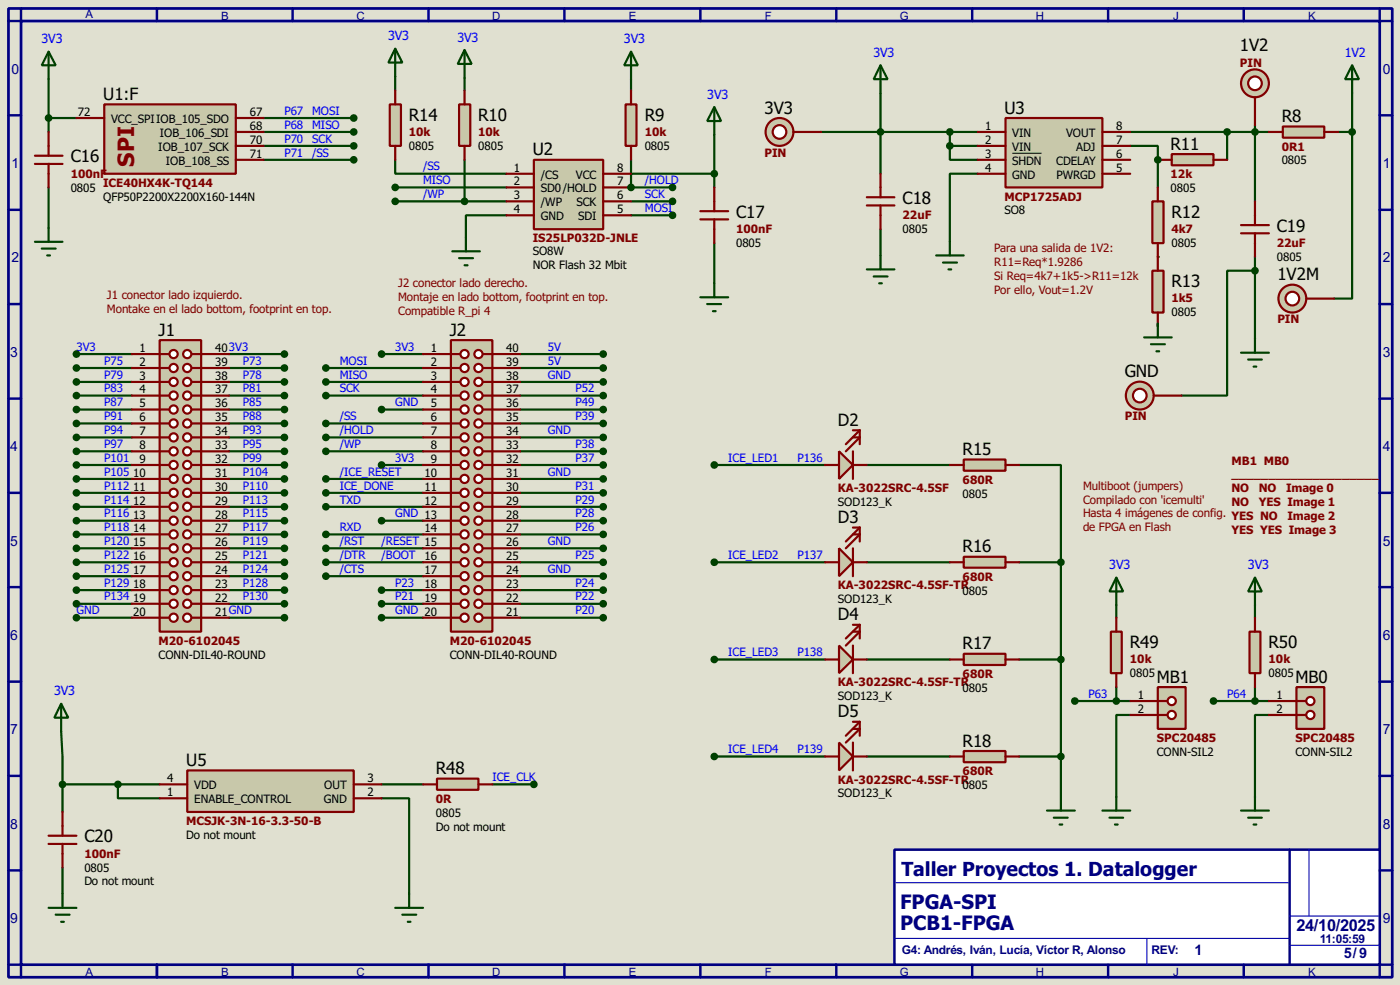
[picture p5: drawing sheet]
<svg xmlns="http://www.w3.org/2000/svg" width="256mm" height="180mm" viewBox="0 0 256 180" stroke-linecap="round" stroke-linejoin="round" font-family="sans-serif">
<defs><g id="words">
<text font-size="5" fill="#800000" x="24.6" y="30.5" transform="rotate(-90 24.6 30.5)">SPI</text>
<g font-size="4.4" fill="#000080">
<text x="164.9" y="166.5">FPGA-SPI</text>
<text x="164.9" y="170.3">PCB1-FPGA</text>
</g>
<text font-size="4.3" fill="#000080" x="165.2" y="160.3">Taller Proyectos 1. Datalogger</text>
<g font-size="3.8">
<text x="227.2" y="9.4">1V2</text>
<text x="18.9" y="18.3">U1:F</text>
<text x="74.9" y="22.1">R14</text>
<text x="87.6" y="22.1">R10</text>
<text x="118.1" y="22.1">R9</text>
<text x="140.1" y="20.8">3V3</text>
<text x="184" y="20.8">U3</text>
<text x="234.8" y="22.4">R8</text>
<text x="13" y="29.7">C16</text>
<text x="97.6" y="28.5">U2</text>
<text x="214.5" y="27.4">R11</text>
<text x="134.9" y="39.9">C17</text>
<text x="165.4" y="37.3">C18</text>
<text x="214.6" y="39.9">R12</text>
<text x="233.9" y="42.4">C19</text>
<text x="214.6" y="52.6">R13</text>
<text x="234" y="51.3">1V2M</text>
<text x="29.1" y="61.4">J1</text>
<text x="82.4" y="61.4">J2</text>
<text x="206.1" y="69.1">GND</text>
<text x="153.5" y="78">D2</text>
<text x="176.4" y="83.3">R15</text>
<text x="153.5" y="95.8">D3</text>
<text x="176.4" y="101.1">R16</text>
<text x="153.5" y="113.6">D4</text>
<text x="176.4" y="118.9">R17</text>
<text x="207" y="118.6">R49</text>
<text x="232.4" y="118.6">R50</text>
<text x="211.9" y="125">MB1</text>
<text x="237.3" y="125">MB0</text>
<text x="153.5" y="131.3">D5</text>
<text x="176.4" y="136.7">R18</text>
<text x="34.1" y="140.2">U5</text>
<text x="79.9" y="141.7">R48</text>
<text x="15.5" y="154.2">C20</text>
</g>
<text font-size="3.4" fill="#000080" x="237.5" y="170.3">24/10/2025</text>
<g font-size="3" fill="#000080">
<text x="218.8" y="174.8">1</text>
<text x="246.2" y="175.3">5/9</text>
</g>
<g font-size="2.9" fill="#000080">
<text x="2.1" y="13.5">0</text>
<text x="253.4" y="13.5">0</text>
<text x="2.1" y="30.7">1</text>
<text x="253.4" y="30.7">1</text>
<text x="2.1" y="48">2</text>
<text x="253.4" y="48">2</text>
<text x="1.9" y="65.3">3</text>
<text x="253.4" y="65.3">3</text>
<text x="1.9" y="82.5">4</text>
<text x="253.4" y="82.5">4</text>
<text x="1.9" y="99.9">5</text>
<text x="253.4" y="99.9">5</text>
<text x="1.9" y="117.1">6</text>
<text x="253.4" y="117.1">6</text>
<text x="1.9" y="134.4">7</text>
<text x="253.4" y="134.4">7</text>
<text x="1.9" y="151.7">8</text>
<text x="253.4" y="151.7">8</text>
<text x="1.9" y="168.9">9</text>
<text x="253.4" y="168.9">9</text>
</g>
<g font-size="2.8" fill="#00f">
<text x="7.6" y="7.9">3V3</text>
<text x="71.1" y="7.4">3V3</text>
<text x="83.8" y="7.6">3V3</text>
<text x="114.3" y="7.9">3V3</text>
<text x="160" y="10.4">3V3</text>
<text x="246.4" y="10.4">1V2</text>
<text x="129.6" y="18">3V3</text>
<text x="203.2" y="104.2">3V3</text>
<text x="228.6" y="104.2">3V3</text>
<text x="9.9" y="127.3">3V3</text>
</g>
<g font-size="2.6" fill="#800000">
<text x="227.2" y="12.2">PIN</text>
<text x="74.9" y="24.9">10k</text>
<text x="87.6" y="24.9">10k</text>
<text x="118.1" y="24.9">10k</text>
<text x="140.1" y="28.7">PIN</text>
<text x="234.8" y="27.6">0R1</text>
<text x="13" y="32.5">100nF</text>
<text x="18.9" y="34.2">ICE40HX4K-TQ144</text>
<text x="214.5" y="32.6">12k</text>
<text x="165.4" y="40.2">22uF</text>
<text x="184" y="36.7">MCP1725ADJ</text>
<text x="97.6" y="44.4">IS25LP032D-JNLE</text>
<text x="134.9" y="42.7">100nF</text>
<text x="182.2" y="46.2">Para una salida de 1V2:</text>
<text x="214.6" y="42.7">4k7</text>
<text x="233.9" y="45.2">22uF</text>
<text x="73" y="52.5">J2 conector lado derecho.</text>
<text x="182.2" y="48.7">R11=Req*1.9286</text>
<text x="182.2" y="51.3">Si Req=4k7+1k5-&gt;R11=12k</text>
<text x="182.2" y="53.8">Por ello, Vout=1.2V</text>
<text x="19.6" y="54.8">J1 conector lado izquierdo.</text>
<text x="19.6" y="57.4">Montake en el lado bottom, footprint en top.</text>
<text x="73" y="55">Montaje en lado bottom, footprint en top.</text>
<text x="73" y="57.6">Compatible R_pi 4</text>
<text x="214.6" y="55.4">1k5</text>
<text x="234" y="59.2">PIN</text>
<text x="206.1" y="76.9">PIN</text>
<text x="176.4" y="88.5">680R</text>
<text x="198.4" y="89.6">Multiboot (jumpers)</text>
<text x="225.6" y="85">MB1 MB0</text>
<text x="225.6" y="87.5">____________________</text>
<text x="153.5" y="90.1">KA-3022SRC-4.5SF</text>
<text x="198.4" y="92.2">Compilado con 'icemulti'</text>
<text x="198.4" y="94.7">Hasta 4 imágenes de config. YES NO</text>
<text x="225.6" y="90.1">NO</text>
<text x="225.6" y="92.7">NO</text>
<text x="230.6" y="90.1">NO</text>
<text x="230.6" y="92.7">YES Image 1</text>
<text x="235.6" y="90.1">Image 0</text>
<text x="235.9" y="95.2">Image 2</text>
<text x="198.4" y="97.3">de FPGA en Flash</text>
<text x="225.6" y="97.8">YES YES Image 3</text>
<text x="153.5" y="107.9">KA-3022SRC-4.5SF-TR</text>
<text x="176.4" y="106.3">680R</text>
<text x="29.1" y="118">M20-6102045</text>
<text x="82.4" y="118">M20-6102045</text>
<text x="153.5" y="125.6">KA-3022SRC-4.5SF-TR</text>
<text x="176.4" y="124.1">680R</text>
<text x="207" y="121.4">10k</text>
<text x="232.4" y="121.4">10k</text>
<text x="211.9" y="135.8">SPC20485</text>
<text x="237.3" y="135.8">SPC20485</text>
<text x="153.5" y="143.4">KA-3022SRC-4.5SF-TR</text>
<text x="176.4" y="141.9">680R</text>
<text x="79.9" y="147">0R</text>
<text x="34.1" y="151">MCSJK-3N-16-3.3-50-B</text>
<text x="15.5" y="157">100nF</text>
</g>
<g font-size="2.6">
<text x="14.3" y="21.2">72</text>
<text x="20.4" y="22.5">VCC_SPIIOB_105_SDO</text>
<text x="45.8" y="21.2">67</text>
<text x="45.8" y="23.8">68</text>
<text x="180.5" y="23.8">1</text>
<text x="204.5" y="23.8">8</text>
<text x="29" y="27.6">IOB_107_SCK</text>
<text x="29.3" y="25">IOB_106_SDI</text>
<text x="45.8" y="26.3">70</text>
<text x="45.8" y="28.9">71</text>
<text x="74.9" y="27.5">0805</text>
<text x="87.6" y="27.5">0805</text>
<text x="118.1" y="27.5">0805</text>
<text x="180.5" y="26.3">2</text>
<text x="180.5" y="28.9">3</text>
<text x="185.5" y="25">VIN</text>
<text x="185.5" y="27.6">VIN</text>
<text x="195.3" y="25">VOUT</text>
<text x="197.2" y="27.6">ADJ</text>
<text x="204.5" y="28.9">6</text>
<text x="204.5" y="26.3">7</text>
<text x="13" y="35.1">0805</text>
<text x="30.4" y="30.2">IOB_108_SS</text>
<text x="94.2" y="31.4">1</text>
<text x="94.2" y="33.9">2</text>
<text x="99.1" y="32.7">/CS</text>
<text x="99.1" y="35.2">SD0/HOLD</text>
<text x="105.5" y="32.7">VCC</text>
<text x="113.1" y="33.9">7</text>
<text x="113.1" y="31.4">8</text>
<text x="180.5" y="31.4">4</text>
<text x="185.5" y="30.2">SHDN</text>
<text x="185.5" y="32.7">GND</text>
<text x="193.5" y="30.2">CDELAY</text>
<text x="193.6" y="32.7">PWRGD</text>
<text x="204.5" y="31.4">5</text>
<text x="214.5" y="35.2">0805</text>
<text x="234.8" y="30.1">0805</text>
<text x="18.9" y="36.7">QFP50P2200X2200X160-144N</text>
<text x="94.2" y="36.5">3</text>
<text x="94.2" y="39">4</text>
<text x="99.1" y="37.7">/WP</text>
<text x="99.1" y="40.3">GND</text>
<text x="105.6" y="37.7">SCK</text>
<text x="105.9" y="40.3">SDI</text>
<text x="113.1" y="39">5</text>
<text x="113.1" y="36.5">6</text>
<text x="184" y="39.3">SO8</text>
<text x="97.6" y="46.6">SO8W</text>
<text x="134.9" y="45.2">0805</text>
<text x="165.4" y="42.7">0805</text>
<text x="214.6" y="45.2">0805</text>
<text x="233.9" y="47.8">0805</text>
<text x="97.6" y="49.2">NOR Flash 32 Mbit</text>
<text x="214.6" y="57.9">0805</text>
<text x="25.6" y="64.4">1</text>
<text x="39.4" y="64.4">403V3</text>
<text x="78.9" y="64.4">1</text>
<text x="92.8" y="64.4">40</text>
<text x="25.6" y="67">2</text>
<text x="25.6" y="69.5">3</text>
<text x="25.6" y="72">4</text>
<text x="39.4" y="67">39</text>
<text x="39.4" y="69.5">38</text>
<text x="39.4" y="72">37</text>
<text x="78.9" y="67">2</text>
<text x="78.9" y="69.5">3</text>
<text x="78.9" y="72">4</text>
<text x="92.8" y="67">39</text>
<text x="92.8" y="69.5">38</text>
<text x="92.8" y="72">37</text>
<text x="25.6" y="74.6">5</text>
<text x="25.6" y="77.1">6</text>
<text x="39.4" y="74.6">36</text>
<text x="39.4" y="77.1">35</text>
<text x="78.9" y="74.6">5</text>
<text x="78.9" y="77.1">6</text>
<text x="92.8" y="74.6">36</text>
<text x="92.8" y="77.1">35</text>
<text x="25.6" y="79.7">7</text>
<text x="25.6" y="82.2">8</text>
<text x="39.4" y="79.7">34</text>
<text x="39.4" y="82.2">33</text>
<text x="78.9" y="79.7">7</text>
<text x="78.9" y="82.2">8</text>
<text x="92.8" y="79.7">34</text>
<text x="92.8" y="82.2">33</text>
<text x="24.4" y="87.3">10</text>
<text x="24.4" y="89.8">11</text>
<text x="25.6" y="84.7">9</text>
<text x="39.4" y="84.7">32</text>
<text x="39.4" y="87.3">31</text>
<text x="39.4" y="89.8">30</text>
<text x="77.8" y="87.3">10</text>
<text x="77.8" y="89.8">11</text>
<text x="78.9" y="84.7">9</text>
<text x="92.8" y="84.7">32</text>
<text x="92.8" y="87.3">31</text>
<text x="92.8" y="89.8">30</text>
<text x="24.4" y="92.4">12</text>
<text x="24.4" y="94.9">13</text>
<text x="39.4" y="92.4">29</text>
<text x="39.4" y="94.9">28</text>
<text x="77.8" y="92.4">12</text>
<text x="92.8" y="92.4">29</text>
<text x="92.8" y="94.9">28</text>
<text x="153.5" y="92.6">SOD123_K</text>
<text x="176.4" y="91.1">0805</text>
<text x="24.4" y="97.4">14</text>
<text x="24.4" y="100">15</text>
<text x="39.4" y="97.4">27</text>
<text x="39.4" y="100">26</text>
<text x="77.8" y="97.4">14</text>
<text x="92.8" y="97.4">27</text>
<text x="92.8" y="100">26</text>
<text x="24.4" y="102.5">16</text>
<text x="24.4" y="105.1">17</text>
<text x="24.4" y="107.6">18</text>
<text x="39.4" y="102.5">25</text>
<text x="39.4" y="105.1">24</text>
<text x="39.4" y="107.6">23</text>
<text x="77.8" y="105.1">17</text>
<text x="77.8" y="107.6">18</text>
<text x="92.8" y="102.5">25</text>
<text x="92.8" y="105.1">24</text>
<text x="92.8" y="107.6">23</text>
<text x="24.4" y="110.1">19</text>
<text x="24.4" y="112.7">20</text>
<text x="39.4" y="110.1">22</text>
<text x="39.4" y="112.7">21GND</text>
<text x="77.8" y="110.1">19</text>
<text x="92.8" y="110.1">22</text>
<text x="92.8" y="112.7">21</text>
<text x="153.5" y="110.4">SOD123_K</text>
<text x="176.4" y="108.9">0805</text>
<text x="29.1" y="120.6">CONN-DIL40-ROUND</text>
<text x="82.4" y="120.6">CONN-DIL40-ROUND</text>
<text x="207" y="124">0805</text>
<text x="232.4" y="124">0805</text>
<text x="153.5" y="128.2">SOD123_K</text>
<text x="176.4" y="126.7">0805</text>
<text x="208.5" y="127.9">1</text>
<text x="208.5" y="130.5">2</text>
<text x="233.9" y="127.9">1</text>
<text x="233.9" y="130.5">2</text>
<text x="30.7" y="143.2">4</text>
<text x="67.4" y="143.2">3</text>
<text x="211.9" y="138.3">CONN-SIL2</text>
<text x="237.3" y="138.3">CONN-SIL2</text>
<text x="30.7" y="145.7">1</text>
<text x="35.6" y="147">ENABLE_CONTROL</text>
<text x="35.6" y="144.5">VDD</text>
<text x="59.4" y="147">GND</text>
<text x="59.4" y="144.5">OUT</text>
<text x="67.4" y="145.7">2</text>
<text x="79.9" y="149.5">0805</text>
<text x="153.5" y="146">SOD123_K</text>
<text x="176.4" y="144.4">0805</text>
<text x="34.1" y="153.6">Do not mount</text>
<text x="79.9" y="152.1">Do not mount</text>
<text x="15.5" y="159.5">0805</text>
<text x="15.5" y="162.1">Do not mount</text>
</g>
<g font-size="2.6" fill="#00f">
<text x="52.1" y="21">P67 MOSI</text>
<text x="52.1" y="23.6">P68 MISO</text>
<text x="52.1" y="26.1">P70 SCK</text>
<text x="52.1" y="28.6">P71 /SS</text>
<text x="77.5" y="31.2">/SS</text>
<text x="77.5" y="33.7">MISO</text>
<text x="118.2" y="33.7">/HOLD</text>
<text x="77.5" y="36.3">/WP</text>
<text x="118.2" y="36.3">SCK</text>
<text x="118.2" y="38.8">MOSI</text>
<text x="14" y="64.2">3V3</text>
<text x="72.4" y="64.2">3V3</text>
<text x="100.4" y="64.2">5V</text>
<text x="19.1" y="66.7">P75</text>
<text x="19.1" y="69.3">P79</text>
<text x="19.1" y="71.8">P83</text>
<text x="44.5" y="71.8">P81</text>
<text x="44.5" y="69.3">P78</text>
<text x="44.5" y="66.7">P73</text>
<text x="62.3" y="66.7">MOSI</text>
<text x="62.3" y="69.3">MISO</text>
<text x="62.3" y="71.8">SCK</text>
<text x="100.4" y="69.3">GND</text>
<text x="100.4" y="66.7">5V</text>
<text x="105.5" y="71.8">P52</text>
<text x="19.1" y="74.4">P87</text>
<text x="19.1" y="76.9">P91</text>
<text x="44.5" y="76.9">P88</text>
<text x="44.5" y="74.4">P85</text>
<text x="62.3" y="76.9">/SS</text>
<text x="72.4" y="74.4">GND</text>
<text x="105.5" y="76.9">P39</text>
<text x="105.5" y="74.4">P49</text>
<text x="19.1" y="79.5">P94</text>
<text x="19.1" y="82">P97</text>
<text x="44.5" y="82">P95</text>
<text x="44.5" y="79.5">P93</text>
<text x="62.3" y="79.5">/HOLD</text>
<text x="62.3" y="82">/WP</text>
<text x="100.4" y="79.5">GND</text>
<text x="105.5" y="82">P38</text>
<text x="19.1" y="84.5">P101</text>
<text x="19.1" y="87.1">P105</text>
<text x="19.1" y="89.6">P112</text>
<text x="44.5" y="89.6">P110</text>
<text x="44.5" y="87.1">P104</text>
<text x="44.5" y="84.5">P99</text>
<text x="62.3" y="87.1">/ICE_RESET</text>
<text x="62.3" y="89.6">ICE_DONE</text>
<text x="72.4" y="84.5">3V3</text>
<text x="100.4" y="87.1">GND</text>
<text x="105.5" y="89.6">P31</text>
<text x="105.5" y="84.5">P37</text>
<text x="133.4" y="84.5">ICE_LED1</text>
<text x="146.1" y="84.5">P136</text>
<text x="19.1" y="92.2">P114</text>
<text x="19.1" y="94.7">P116</text>
<text x="44.5" y="94.7">P115</text>
<text x="44.5" y="92.2">P113</text>
<text x="62.3" y="92.2">TXD</text>
<text x="72.4" y="94.7">GND 13</text>
<text x="105.5" y="94.7">P28</text>
<text x="105.5" y="92.2">P29</text>
<text x="19.1" y="97.2">P118</text>
<text x="19.1" y="99.8">P120</text>
<text x="44.5" y="99.8">P119</text>
<text x="44.5" y="97.2">P117</text>
<text x="62.3" y="97.2">RXD</text>
<text x="62.3" y="99.8">/RST</text>
<text x="69.9" y="99.8">/RESET 15</text>
<text x="100.4" y="99.8">GND</text>
<text x="105.5" y="97.2">P26</text>
<text x="19.1" y="102.3">P122</text>
<text x="19.1" y="104.9">P125</text>
<text x="19.1" y="107.4">P129</text>
<text x="44.5" y="107.4">P128</text>
<text x="44.5" y="104.9">P124</text>
<text x="44.5" y="102.3">P121</text>
<text x="62.3" y="102.3">/DTR</text>
<text x="62.3" y="104.9">/CTS</text>
<text x="69.9" y="102.3">/BOOT 16</text>
<text x="72.4" y="107.4">P23</text>
<text x="100.4" y="104.9">GND</text>
<text x="105.5" y="107.4">P24</text>
<text x="105.5" y="102.3">P25</text>
<text x="133.4" y="102.3">ICE_LED2</text>
<text x="146.1" y="102.3">P137</text>
<text x="14" y="112.5">GND</text>
<text x="19.1" y="109.9">P134</text>
<text x="44.5" y="109.9">P130</text>
<text x="72.4" y="109.9">P21</text>
<text x="72.4" y="112.5">GND 20</text>
<text x="105.5" y="112.5">P20</text>
<text x="105.5" y="109.9">P22</text>
<text x="133.4" y="120.1">ICE_LED3</text>
<text x="146.1" y="120.1">P138</text>
<text x="199.4" y="127.7">P63</text>
<text x="224.8" y="127.7">P64</text>
<text x="133.4" y="137.9">ICE_LED4</text>
<text x="146.1" y="137.9">P139</text>
<text x="90.2" y="143">ICE_CLK</text>
</g>
<g font-size="2.5" fill="#000080">
<text x="241.8" y="172.6">11:05:59</text>
<text x="165.2" y="174.6">G4: Andrés, Iván, Lucía, Víctor R, Alonso</text>
<text x="210.9" y="174.6">REV:</text>
</g>
<g font-size="2.4" fill="#000080">
<text x="15.6" y="3.4">A</text>
<text x="40.5" y="3.6">B</text>
<text x="65.3" y="3.6">C</text>
<text x="90.2" y="3.6">D</text>
<text x="115.2" y="3.6">E</text>
<text x="140.1" y="3.6">F</text>
<text x="164.8" y="3.6">G</text>
<text x="189.8" y="3.6">H</text>
<text x="214.9" y="3.6">J</text>
<text x="239.6" y="3.6">K</text>
<text x="15.6" y="178.7">A</text>
<text x="40.5" y="178.7">B</text>
<text x="65.3" y="178.7">C</text>
<text x="90.2" y="178.7">D</text>
<text x="115.2" y="178.7">E</text>
<text x="140.1" y="178.7">F</text>
<text x="164.8" y="178.7">G</text>
<text x="189.8" y="178.7">H</text>
<text x="214.9" y="178.7">J</text>
<text x="239.6" y="178.7">K</text>
</g>
</g></defs>
<path d="M0 0h256.5v180.3h-256.5z" fill="#e0e0d0"/>
<path d="M1.6 1.6h253.5v177.3h-253.5zM3.9 3.9h248.9v172.7h-248.9z" fill="none" stroke="#000080" stroke-width=".5"/>
<path d="M3.9 1.6v2.3h-2.3M28.8 1.6v2.3" fill="none" stroke="#000080" stroke-width=".45"/>
<path d="M163.9 155.5h88.9v21.1h-88.9z" fill="#fff" stroke="#000080" stroke-width=".45"/>
<g fill="none" stroke="#000080" stroke-width=".45">
<path d="M53.6 1.6v2.3M78.5 1.6v2.3M103.4 1.6v2.3M128.3 1.6v2.3M153.2 1.6v2.3M178.1 1.6v2.3M203 1.6v2.3M227.9 1.6v2.3M252.8 1.6v2.3h2.3M1.6 21.1h2.3M1.6 38.4h2.3M252.8 21.1h2.3"/>
<path d="M252.8 38.4h2.3M1.6 55.7h2.3M252.8 55.7h2.3M1.6 73h2.3M252.8 73h2.3M1.6 90.2h2.3M252.8 90.2h2.3M1.6 107.5h2.3M252.8 107.5h2.3M1.6 124.8h2.3M252.8 124.8h2.3M1.6 142h2.3"/>
<path d="M1.6 159.3h2.3M236.3 155.5v21.1M252.8 142h2.3M252.8 159.3h2.3M1.6 176.6h2.3v2.3M28.8 176.6v2.3M53.6 176.6v2.3M78.5 176.6v2.3M103.4 176.6v2.3M128.3 176.6v2.3M153.2 176.6v2.3M178.1 176.6v2.3"/>
<path d="M203 176.6v2.3M227.9 176.6v2.3M255.1 176.6h-2.3v2.3"/>
</g>
<path d="M239.8 155.5v12.2M163.9 171.8h72.4M164.1 161.6h71.9M210.1 171.8v4.8M236.3 167.7h16.2M236.3 173h16.5" fill="none" stroke="#0000c0" stroke-width=".2"/>
<g fill="none" stroke="#004000" stroke-width=".4">
<path d="M8.9 14.5v9.7M8.9 21.6h5.1M8.9 34.3v7.4M48.3 21.6h16.5M48.3 24.2h16.5M48.3 26.7h16.5M48.3 29.3h16.5M72.4 29.3v2.5h20.4M92.8 39.4h-7.4v4.1M14 64.8h10.2M14 67.4h10.2M14 69.9h10.2"/>
<path d="M14 72.4h10.2M14 75h10.2M14 77.5h10.2M42 64.8h10.1M42 67.4h10.1M42 69.9h10.1M42 72.4h10.1M42 75h10.1M42 77.5h10.1M14 80.1h10.2M14 82.6h10.2M14 85.1h10.2"/>
<path d="M14 87.7h10.2M14 90.2h10.2M14 92.8h10.2M14 95.3h10.2M14 97.8h10.2M42 80.1h10.1M42 82.6h10.1M42 85.1h10.1M42 87.7h10.1M42 90.2h10.1M42 92.8h10.1M42 95.3h10.1"/>
<path d="M42 97.8h10.1M14 100.4h10.2M14 102.9h10.2M14 105.5h10.2M14 108h10.2M14 110.5h10.2M14 113.1h10.2M42 100.4h10.1M42 102.9h10.1M42 105.5h10.1M42 108h10.1M42 110.5h10.1"/>
<path d="M42 113.1h10.1"/>
</g>
<circle cx="115.6" cy="34.3" r=".2" fill="#004000"/>
<g fill="none" stroke="#004000" stroke-width=".4">
<path d="M72.4 14v2.6M85.1 14.3v2.3M115.6 14.5v2.1M161.3 17.1v14.7M72.4 36.9h20.4M85.1 29.3v7.6M115.6 29.3v5h7.6M115.6 36.9h7.6M115.6 39.4h7.6M115.6 31.8h15.3M130.9 24.7v9.6M161.3 24.2h17.8"/>
<path d="M174 26.7v2.6h5.1M174 24.2v2.5M174 26.7h5.1M207.1 26.7h5v2.6M207.1 24.2h22.8M224.8 24.2v5.1M130.9 44.5v7.4"/>
</g>
<circle cx="212.1" cy="29.3" r=".2" fill="#004000"/>
<path d="M212.1 29.3v5" fill="none" stroke="#004000" stroke-width=".4"/>
<circle cx="212.1" cy="47" r=".2" fill="#004000"/>
<g fill="none" stroke="#004000" stroke-width=".4">
<path d="M247.7 17.1v7.1M72.4 34.3h20.4M150.4 24.2h10.9M179.1 31.8h-5.1v12.5M229.9 22.9v14M229.9 24.2h2.6M245.2 24.2h2.5M247.7 24.2v30.5h-3.3M161.3 42v4.8M212.1 59.2v.5M229.9 49.6h-5.1v22.8h-8.3M229.9 47v15"/>
<path d="M59.7 67.4h17.8M59.7 69.9h17.8M59.7 72.4h17.8M59.7 77.5h17.8M69.9 64.8h7.6M69.9 75h7.6M95.3 64.8h15.2M95.3 67.4h15.2M95.3 69.9h15.2M95.3 72.4h15.2M95.3 75h15.2M95.3 77.5h15.2"/>
<path d="M59.7 80.1h17.8M59.7 82.6h17.8M59.7 87.7h17.8M59.7 90.2h17.8M59.7 92.8h17.8M59.7 97.8h17.8M69.9 85.1h7.6M69.9 95.3h7.6M95.3 85.1h15.2M95.3 80.1h15.2M95.3 82.6h15.2M95.3 87.7h15.2"/>
<path d="M95.3 90.2h15.2M95.3 92.8h15.2M95.3 95.3h15.2M95.3 97.8h15.2M130.9 85.1h20.3M158.8 85.1h15.2M186.7 85.1h7.7v17.8M59.7 102.9h17.8M59.7 100.4h17.8M59.7 105.5h17.8M69.9 108h7.6M69.9 110.5h7.6"/>
<path d="M69.9 113.1h7.6M95.3 102.9h15.2M95.3 100.4h15.2M95.3 105.5h15.2M95.3 108h15.2M95.3 110.5h15.2M95.3 113.1h15.2M130.9 102.9h20.3M158.8 102.9h15.2M186.7 102.9h7.7M194.4 102.9v43M204.5 110.8v2.3"/>
<path d="M229.9 110.8v2.3M11.2 133.9l.3 4.6v5.1M130.9 120.7h20.3M130.9 138.5h20.3M158.8 120.7h15.2M158.8 138.5h15.2M186.7 120.7h7.7M186.7 138.5h7.7M196.9 128.3h10.2M204.5 125.8v2.5M207.1 130.9h-2.6v15M222.3 128.3h10.2"/>
<path d="M229.9 125.8v2.5M232.5 130.9h-2.6v15M11.5 143.6h17.8M11.5 143.6v5M11.5 158.8v4.8M21.6 143.6v2.5h7.7M69.9 146.1h5.1v17.5M69.9 143.6h7.6M90.2 143.6h7.6"/>
</g>
<path d="M29.3 62.3h7.6v53.3h-7.6z" fill="#c8c8aa" stroke="#800000" stroke-width=".4"/>
<path d="M29.3 64.8h1.7" fill="none" stroke="#800000" stroke-width=".4"/>
<circle cx="31.8" cy="64.8" r=".75" fill="#feffff" stroke="#800000" stroke-width=".4"/>
<path d="M29.3 67.4h1.7" fill="none" stroke="#800000" stroke-width=".4"/>
<circle cx="31.8" cy="67.4" r=".75" fill="#feffff" stroke="#800000" stroke-width=".4"/>
<path d="M29.3 69.9h1.7" fill="none" stroke="#800000" stroke-width=".4"/>
<circle cx="31.8" cy="69.9" r=".75" fill="#feffff" stroke="#800000" stroke-width=".4"/>
<path d="M29.3 72.4h1.7" fill="none" stroke="#800000" stroke-width=".4"/>
<circle cx="31.8" cy="72.4" r=".75" fill="#feffff" stroke="#800000" stroke-width=".4"/>
<path d="M35.1 64.8h1.8" fill="none" stroke="#800000" stroke-width=".4"/>
<circle cx="34.3" cy="64.8" r=".75" fill="#feffff" stroke="#800000" stroke-width=".4"/>
<path d="M35.1 67.4h1.8" fill="none" stroke="#800000" stroke-width=".4"/>
<circle cx="34.3" cy="67.4" r=".75" fill="#feffff" stroke="#800000" stroke-width=".4"/>
<path d="M35.1 69.9h1.8" fill="none" stroke="#800000" stroke-width=".4"/>
<circle cx="34.3" cy="69.9" r=".75" fill="#feffff" stroke="#800000" stroke-width=".4"/>
<path d="M35.1 72.4h1.8" fill="none" stroke="#800000" stroke-width=".4"/>
<circle cx="34.3" cy="72.4" r=".75" fill="#feffff" stroke="#800000" stroke-width=".4"/>
<path d="M29.3 75h1.7" fill="none" stroke="#800000" stroke-width=".4"/>
<circle cx="31.8" cy="75" r=".75" fill="#feffff" stroke="#800000" stroke-width=".4"/>
<path d="M35.1 75h1.8" fill="none" stroke="#800000" stroke-width=".4"/>
<circle cx="34.3" cy="75" r=".75" fill="#feffff" stroke="#800000" stroke-width=".4"/>
<path d="M29.3 77.5h1.7" fill="none" stroke="#800000" stroke-width=".4"/>
<circle cx="31.8" cy="77.5" r=".75" fill="#feffff" stroke="#800000" stroke-width=".4"/>
<path d="M35.1 77.5h1.8" fill="none" stroke="#800000" stroke-width=".4"/>
<circle cx="34.3" cy="77.5" r=".75" fill="#feffff" stroke="#800000" stroke-width=".4"/>
<path d="M29.3 80.1h1.7" fill="none" stroke="#800000" stroke-width=".4"/>
<circle cx="31.8" cy="80.1" r=".75" fill="#feffff" stroke="#800000" stroke-width=".4"/>
<path d="M35.1 80.1h1.8" fill="none" stroke="#800000" stroke-width=".4"/>
<circle cx="34.3" cy="80.1" r=".75" fill="#feffff" stroke="#800000" stroke-width=".4"/>
<path d="M29.3 82.6h1.7" fill="none" stroke="#800000" stroke-width=".4"/>
<circle cx="31.8" cy="82.6" r=".75" fill="#feffff" stroke="#800000" stroke-width=".4"/>
<path d="M35.1 82.6h1.8" fill="none" stroke="#800000" stroke-width=".4"/>
<circle cx="34.3" cy="82.6" r=".75" fill="#feffff" stroke="#800000" stroke-width=".4"/>
<path d="M29.3 85.1h1.7" fill="none" stroke="#800000" stroke-width=".4"/>
<circle cx="31.8" cy="85.1" r=".75" fill="#feffff" stroke="#800000" stroke-width=".4"/>
<path d="M35.1 85.1h1.8" fill="none" stroke="#800000" stroke-width=".4"/>
<circle cx="34.3" cy="85.1" r=".75" fill="#feffff" stroke="#800000" stroke-width=".4"/>
<path d="M29.3 87.7h1.7" fill="none" stroke="#800000" stroke-width=".4"/>
<circle cx="31.8" cy="87.7" r=".75" fill="#feffff" stroke="#800000" stroke-width=".4"/>
<path d="M35.1 87.7h1.8" fill="none" stroke="#800000" stroke-width=".4"/>
<circle cx="34.3" cy="87.7" r=".75" fill="#feffff" stroke="#800000" stroke-width=".4"/>
<path d="M29.3 90.2h1.7" fill="none" stroke="#800000" stroke-width=".4"/>
<circle cx="31.8" cy="90.2" r=".75" fill="#feffff" stroke="#800000" stroke-width=".4"/>
<path d="M35.1 90.2h1.8" fill="none" stroke="#800000" stroke-width=".4"/>
<circle cx="34.3" cy="90.2" r=".75" fill="#feffff" stroke="#800000" stroke-width=".4"/>
<path d="M29.3 92.8h1.7" fill="none" stroke="#800000" stroke-width=".4"/>
<circle cx="31.8" cy="92.8" r=".75" fill="#feffff" stroke="#800000" stroke-width=".4"/>
<path d="M35.1 92.8h1.8" fill="none" stroke="#800000" stroke-width=".4"/>
<circle cx="34.3" cy="92.8" r=".75" fill="#feffff" stroke="#800000" stroke-width=".4"/>
<path d="M29.3 95.3h1.7" fill="none" stroke="#800000" stroke-width=".4"/>
<circle cx="31.8" cy="95.3" r=".75" fill="#feffff" stroke="#800000" stroke-width=".4"/>
<path d="M35.1 95.3h1.8" fill="none" stroke="#800000" stroke-width=".4"/>
<circle cx="34.3" cy="95.3" r=".75" fill="#feffff" stroke="#800000" stroke-width=".4"/>
<path d="M29.3 97.8h1.7" fill="none" stroke="#800000" stroke-width=".4"/>
<circle cx="31.8" cy="97.8" r=".75" fill="#feffff" stroke="#800000" stroke-width=".4"/>
<path d="M35.1 97.8h1.8" fill="none" stroke="#800000" stroke-width=".4"/>
<circle cx="34.3" cy="97.8" r=".75" fill="#feffff" stroke="#800000" stroke-width=".4"/>
<path d="M29.3 100.4h1.7" fill="none" stroke="#800000" stroke-width=".4"/>
<circle cx="31.8" cy="100.4" r=".75" fill="#feffff" stroke="#800000" stroke-width=".4"/>
<path d="M35.1 100.4h1.8" fill="none" stroke="#800000" stroke-width=".4"/>
<circle cx="34.3" cy="100.4" r=".75" fill="#feffff" stroke="#800000" stroke-width=".4"/>
<path d="M29.3 102.9h1.7" fill="none" stroke="#800000" stroke-width=".4"/>
<circle cx="31.8" cy="102.9" r=".75" fill="#feffff" stroke="#800000" stroke-width=".4"/>
<path d="M35.1 102.9h1.8" fill="none" stroke="#800000" stroke-width=".4"/>
<circle cx="34.3" cy="102.9" r=".75" fill="#feffff" stroke="#800000" stroke-width=".4"/>
<path d="M29.3 105.5h1.7" fill="none" stroke="#800000" stroke-width=".4"/>
<circle cx="31.8" cy="105.5" r=".75" fill="#feffff" stroke="#800000" stroke-width=".4"/>
<path d="M35.1 105.5h1.8" fill="none" stroke="#800000" stroke-width=".4"/>
<circle cx="34.3" cy="105.5" r=".75" fill="#feffff" stroke="#800000" stroke-width=".4"/>
<path d="M29.3 108h1.7" fill="none" stroke="#800000" stroke-width=".4"/>
<circle cx="31.8" cy="108" r=".75" fill="#feffff" stroke="#800000" stroke-width=".4"/>
<path d="M35.1 108h1.8" fill="none" stroke="#800000" stroke-width=".4"/>
<circle cx="34.3" cy="108" r=".75" fill="#feffff" stroke="#800000" stroke-width=".4"/>
<path d="M29.3 110.5h1.7" fill="none" stroke="#800000" stroke-width=".4"/>
<circle cx="31.8" cy="110.5" r=".75" fill="#feffff" stroke="#800000" stroke-width=".4"/>
<path d="M35.1 110.5h1.8" fill="none" stroke="#800000" stroke-width=".4"/>
<circle cx="34.3" cy="110.5" r=".75" fill="#feffff" stroke="#800000" stroke-width=".4"/>
<path d="M29.3 113.1h1.7" fill="none" stroke="#800000" stroke-width=".4"/>
<circle cx="31.8" cy="113.1" r=".75" fill="#feffff" stroke="#800000" stroke-width=".4"/>
<path d="M35.1 113.1h1.8" fill="none" stroke="#800000" stroke-width=".4"/>
<circle cx="34.3" cy="113.1" r=".75" fill="#feffff" stroke="#800000" stroke-width=".4"/>
<g fill="none" stroke="#800000" stroke-width=".4">
<path d="M24.2 64.8h5.1M24.2 67.4h5.1M24.2 69.9h5.1M24.2 72.4h5.1M24.2 75h5.1M24.2 77.5h5.1M36.9 64.8h5.1M36.9 67.4h5.1M36.9 69.9h5.1M36.9 72.4h5.1M36.9 75h5.1M36.9 77.5h5.1"/>
<path d="M24.2 80.1h5.1M24.2 82.6h5.1M24.2 85.1h5.1M24.2 87.7h5.1M24.2 90.2h5.1M24.2 92.8h5.1M24.2 95.3h5.1M24.2 97.8h5.1M36.9 80.1h5.1M36.9 82.6h5.1M36.9 85.1h5.1M36.9 87.7h5.1"/>
<path d="M36.9 90.2h5.1M36.9 92.8h5.1M36.9 95.3h5.1M36.9 97.8h5.1M24.2 100.4h5.1M24.2 102.9h5.1M24.2 105.5h5.1M24.2 108h5.1M24.2 110.5h5.1M24.2 113.1h5.1M36.9 100.4h5.1M36.9 102.9h5.1"/>
<path d="M36.9 105.5h5.1M36.9 108h5.1M36.9 110.5h5.1M36.9 113.1h5.1"/>
</g>
<g fill="#004000" stroke="#004000" stroke-width=".4">
<circle cx="14" cy="64.8" r=".5"/>
<circle cx="14" cy="67.4" r=".5"/>
<circle cx="14" cy="69.9" r=".5"/>
<circle cx="14" cy="72.4" r=".5"/>
<circle cx="14" cy="75" r=".5"/>
<circle cx="14" cy="77.5" r=".5"/>
<circle cx="14" cy="80.1" r=".5"/>
<circle cx="14" cy="82.6" r=".5"/>
<circle cx="14" cy="85.1" r=".5"/>
<circle cx="14" cy="87.7" r=".5"/>
<circle cx="14" cy="90.2" r=".5"/>
<circle cx="14" cy="92.8" r=".5"/>
<circle cx="14" cy="95.3" r=".5"/>
<circle cx="14" cy="97.8" r=".5"/>
<circle cx="14" cy="100.4" r=".5"/>
<circle cx="14" cy="102.9" r=".5"/>
<circle cx="14" cy="105.5" r=".5"/>
<circle cx="14" cy="108" r=".5"/>
<circle cx="14" cy="110.5" r=".5"/>
<circle cx="14" cy="113.1" r=".5"/>
<circle cx="52.1" cy="113.1" r=".5"/>
<circle cx="52.1" cy="110.5" r=".5"/>
<circle cx="52.1" cy="108" r=".5"/>
<circle cx="52.1" cy="105.5" r=".5"/>
<circle cx="52.1" cy="102.9" r=".5"/>
<circle cx="52.1" cy="100.4" r=".5"/>
<circle cx="52.1" cy="97.8" r=".5"/>
<circle cx="52.1" cy="95.3" r=".5"/>
<circle cx="52.1" cy="92.8" r=".5"/>
<circle cx="52.1" cy="90.2" r=".5"/>
<circle cx="52.1" cy="87.7" r=".5"/>
<circle cx="52.1" cy="85.1" r=".5"/>
<circle cx="52.1" cy="82.6" r=".5"/>
<circle cx="52.1" cy="80.1" r=".5"/>
<circle cx="52.1" cy="77.5" r=".5"/>
<circle cx="52.1" cy="75" r=".5"/>
<circle cx="52.1" cy="72.4" r=".5"/>
<circle cx="52.1" cy="69.9" r=".5"/>
<circle cx="52.1" cy="67.4" r=".5"/>
<circle cx="52.1" cy="64.8" r=".5"/>
</g>
<path d="M19.1 19.1h24.1v12.7h-24.1z" fill="#c8c8aa" stroke="#800000" stroke-width=".4"/>
<path d="M6.4 30h5.1M6.4 28.5h5.1M8.9 24.2v4.3M8.9 30v4.3M14 21.6h5.1M43.2 21.6h5.1M43.2 24.2h5.1M43.2 26.7h5.1M43.2 29.3h5.1" fill="none" stroke="#800000" stroke-width=".4"/>
<g fill="#004000" stroke="#004000" stroke-width=".4">
<circle cx="64.8" cy="21.6" r=".5"/>
<circle cx="64.8" cy="24.2" r=".5"/>
<circle cx="64.8" cy="26.7" r=".5"/>
<circle cx="64.8" cy="29.3" r=".5"/>
<circle cx="8.9" cy="21.6" r=".5"/>
</g>
<path d="M8.9 9.5l1.3 2.5h-2.5zM8.9 9.5v5M6.4 44.3h5.1M7.7 45.5h2.5M8.7 46.8h.5M8.9 41.7v2.6" fill="none" stroke="#004000" stroke-width=".4"/>
<path d="M97.8 29.3h12.7v12.7h-12.7z" fill="#c8c8aa" stroke="#800000" stroke-width=".4"/>
<path d="M92.8 31.8h5M92.8 34.3h5M92.8 36.9h5M92.8 39.4h5M110.5 31.8h5.1M110.5 34.3h5.1M110.5 36.9h5.1M110.5 39.4h5.1" fill="none" stroke="#800000" stroke-width=".4"/>
<path d="M71.4 19.1h2.1v7.6h-2.1z" fill="#c8c8aa" stroke="#800000" stroke-width=".4"/>
<path d="M72.4 16.6v2.5M72.4 26.7v2.6" fill="none" stroke="#800000" stroke-width=".4"/>
<path d="M84.1 19.1h2.1v7.6h-2.1z" fill="#c8c8aa" stroke="#800000" stroke-width=".4"/>
<path d="M85.1 16.6v2.5M85.1 26.7v2.6" fill="none" stroke="#800000" stroke-width=".4"/>
<path d="M114.6 19.1h2v7.6h-2z" fill="#c8c8aa" stroke="#800000" stroke-width=".4"/>
<path d="M115.6 16.6v2.5M115.6 26.7v2.6M128.3 38.7h5.1M130.9 34.3v4.4M128.3 40.2h5.1M130.9 40.2v4.3" fill="none" stroke="#800000" stroke-width=".4"/>
<g fill="none" stroke="#004000" stroke-width=".4">
<path d="M72.4 8.9l1.3 2.6h-2.5zM72.4 8.9v5.1M85.1 9.2l1.3 2.5h-2.5zM85.1 9.2v5.1M115.6 9.5l1.3 2.5h-2.5zM115.6 9.5v5M130.9 19.6l1.2 2.6h-2.5zM130.9 19.6v5.1M82.9 46h5M84.1 47.3h2.6M85.1 48.6h.6M85.4 43.5v2.5"/>
<path d="M128.3 54.4h5.1M129.6 55.7h2.5M130.6 57h.5M130.9 51.9v2.5"/>
</g>
<g fill="#004000" stroke="#004000" stroke-width=".4">
<circle cx="123.2" cy="34.3" r=".5"/>
<circle cx="115.6" cy="34.3" r=".5"/>
<circle cx="123.2" cy="36.9" r=".5"/>
<circle cx="123.2" cy="39.4" r=".5"/>
<circle cx="85.1" cy="36.9" r=".5"/>
<circle cx="72.4" cy="36.9" r=".5"/>
<circle cx="130.8" cy="31.8" r=".5"/>
</g>
<path d="M184.2 21.6h17.8v12.7h-17.8z" fill="#c8c8aa" stroke="#800000" stroke-width=".4"/>
<path d="M158.8 37.6h5.1M158.8 36.1h5.1M161.3 31.8v4.3M161.3 37.6v4.4M179.1 24.2h5.1M179.1 26.7h5.1M179.1 29.3h5.1M179.1 31.8h5.1M202 24.2h5.1M202 26.7h5.1M202 29.3h5.1M202 31.8h5.1" fill="none" stroke="#800000" stroke-width=".4"/>
<path d="M185.5 28.1h5.3" fill="none" stroke="#000" stroke-width=".18"/>
<g fill="#004000" stroke="#004000" stroke-width=".4">
<circle cx="174" cy="24.2" r=".5"/>
<circle cx="174" cy="26.7" r=".5"/>
<circle cx="161.3" cy="24.2" r=".5"/>
<circle cx="229.9" cy="24.2" r=".5"/>
</g>
<path d="M161.3 12l1.3 2.5h-2.5zM161.3 12v5.1" fill="none" stroke="#004000" stroke-width=".4"/>
<path d="M214.7 28.2h7.6v2.1h-7.6z" fill="#c8c8aa" stroke="#800000" stroke-width=".4"/>
<path d="M212.1 29.3h2.6M222.3 29.3h2.5" fill="none" stroke="#800000" stroke-width=".4"/>
<g fill="#004000" stroke="#004000" stroke-width=".4">
<circle cx="224.8" cy="24.2" r=".5"/>
<circle cx="212.1" cy="29.3" r=".5"/>
</g>
<path d="M211.1 36.9h2.1v7.6h-2.1z" fill="#c8c8aa" stroke="#800000" stroke-width=".4"/>
<path d="M212.1 34.3v2.6M212.1 44.5v2.5" fill="none" stroke="#800000" stroke-width=".4"/>
<path d="M211.1 49.6h2.1v7.6h-2.1z" fill="#c8c8aa" stroke="#800000" stroke-width=".4"/>
<path d="M229.9 36.9v4.3M212.1 47v2.6M212.1 57.2v2.5M227.4 42.7h5.1M227.4 41.2h5.1M229.9 42.7v4.3" fill="none" stroke="#800000" stroke-width=".4"/>
<circle cx="229.9" cy="49.6" r=".5" fill="#004000" stroke="#004000" stroke-width=".4"/>
<circle cx="208.8" cy="72.4" r="2.55" fill="#c8c8aa" stroke="#800000" stroke-width=".4"/>
<circle cx="208.8" cy="72.4" r="1.25" fill="#feffff" stroke="#800000" stroke-width=".4"/>
<path d="M211.4 72.4h5.1" fill="none" stroke="#800000" stroke-width=".4"/>
<circle cx="236.7" cy="54.7" r="2.55" fill="#c8c8aa" stroke="#800000" stroke-width=".4"/>
<circle cx="236.7" cy="54.7" r="1.25" fill="#feffff" stroke="#800000" stroke-width=".4"/>
<path d="M239.3 54.7h5.1" fill="none" stroke="#800000" stroke-width=".4"/>
<circle cx="229.9" cy="15.3" r="2.55" fill="#c8c8aa" stroke="#800000" stroke-width=".4"/>
<circle cx="229.9" cy="15.3" r="1.25" fill="#feffff" stroke="#800000" stroke-width=".4"/>
<path d="M229.9 17.8v5.1" fill="none" stroke="#800000" stroke-width=".4"/>
<circle cx="142.8" cy="24.2" r="2.55" fill="#c8c8aa" stroke="#800000" stroke-width=".4"/>
<circle cx="142.8" cy="24.2" r="1.25" fill="#feffff" stroke="#800000" stroke-width=".4"/>
<path d="M145.3 24.2h5.1" fill="none" stroke="#800000" stroke-width=".4"/>
<g fill="none" stroke="#004000" stroke-width=".4">
<path d="M247.7 12l1.3 2.5h-2.6zM247.7 12v5.1M158.8 49.3h5.1M160.1 50.6h2.5M161.1 51.9h.5M161.3 46.8v2.5M171.5 46.8h5.1M172.8 48.1h2.5M173.8 49.3h.5M174 44.3v2.5M212.1 59.2v2.6M209.6 61.8h5.1"/>
<path d="M210.9 63h2.5M211.9 64.3h.5M227.4 64.6h5.1M228.7 65.8h2.5M229.7 67.1h.5M229.9 62v2.6"/>
</g>
<g fill="#004000" stroke="#004000" stroke-width=".4">
<circle cx="72.4" cy="34.3" r=".5"/>
<circle cx="11.4" cy="143.6" r=".5"/>
</g>
<path d="M80.1 142.5h7.6v2.1h-7.6z" fill="#c8c8aa" stroke="#800000" stroke-width=".4"/>
<path d="M8.9 154.5h5.1M8.9 153h5.1M11.5 148.6v4.4M11.5 154.5v4.3M77.5 143.6h2.6M87.7 143.6h2.5" fill="none" stroke="#800000" stroke-width=".4"/>
<circle cx="97.8" cy="143.6" r=".5" fill="#004000" stroke="#004000" stroke-width=".4"/>
<path d="M11.2 128.8l1.3 2.6h-2.5zM11.2 128.8v5.1M8.9 166.2h5.1M10.2 167.4h2.6M11.2 168.7h.5M11.5 163.6v2.6M72.4 166.2h5.1M73.7 167.4h2.6M74.7 168.7h.5M75 163.6v2.6" fill="none" stroke="#004000" stroke-width=".4"/>
<path d="M153.7 82.6l2.6 2.5-2.6 2.6z" fill="#c8c8aa" stroke="#800000" stroke-width=".4"/>
<path d="M156.3 78.8h1.2M157.5 78.8l-2.5 2.5M157.5 78.8v2.5M151.2 85.1h2.5M156.3 82.6v5.1M156.3 80.1h1.2l-2.5 2.5M156.3 85.1h2.5" fill="none" stroke="#800000" stroke-width=".4"/>
<path d="M153.7 100.4l2.6 2.5-2.6 2.6z" fill="#c8c8aa" stroke="#800000" stroke-width=".4"/>
<path d="M156.3 97.8h1.2l-2.5 2.6M156.3 96.6h1.2M157.5 96.6l-2.5 2.5M157.5 96.6v2.5M151.2 102.9h2.5M156.3 100.4v5.1M156.3 102.9h2.5" fill="none" stroke="#800000" stroke-width=".4"/>
<path d="M153.7 118.2l2.6 2.5-2.6 2.5z" fill="#c8c8aa" stroke="#800000" stroke-width=".4"/>
<path d="M156.3 118.2v5M156.3 115.6h1.2l-2.5 2.6M156.3 114.4h1.2M157.5 114.4l-2.5 2.5M157.5 114.4v2.5M151.2 120.7h2.5M156.3 120.7h2.5" fill="none" stroke="#800000" stroke-width=".4"/>
<path d="M153.7 135.9l2.6 2.6-2.6 2.5z" fill="#c8c8aa" stroke="#800000" stroke-width=".4"/>
<path d="M151.2 138.5h2.5M156.3 135.9v5.1M156.3 133.4h1.2l-2.5 2.5M156.3 132.1h1.2M156.3 138.5h2.5M157.5 132.1l-2.5 2.6M157.5 132.1v2.6" fill="none" stroke="#800000" stroke-width=".4"/>
<g fill="#004000" stroke="#004000" stroke-width=".4">
<circle cx="130.8" cy="85.1" r=".5"/>
<circle cx="130.8" cy="102.9" r=".5"/>
<circle cx="130.8" cy="120.7" r=".5"/>
</g>
<path d="M176.6 84.1h7.6v2.1h-7.6z" fill="#c8c8aa" stroke="#800000" stroke-width=".4"/>
<path d="M174 85.1h2.6M184.2 85.1h2.5" fill="none" stroke="#800000" stroke-width=".4"/>
<path d="M176.6 101.9h7.6v2h-7.6z" fill="#c8c8aa" stroke="#800000" stroke-width=".4"/>
<path d="M174 102.9h2.6M184.2 102.9h2.5" fill="none" stroke="#800000" stroke-width=".4"/>
<path d="M176.6 119.7h7.6v2h-7.6z" fill="#c8c8aa" stroke="#800000" stroke-width=".4"/>
<path d="M174 120.7h2.6M184.2 120.7h2.5" fill="none" stroke="#800000" stroke-width=".4"/>
<path d="M176.6 137.5h7.6v2h-7.6z" fill="#c8c8aa" stroke="#800000" stroke-width=".4"/>
<path d="M174 138.5h2.6M184.2 138.5h2.5" fill="none" stroke="#800000" stroke-width=".4"/>
<g fill="#004000" stroke="#004000" stroke-width=".4">
<circle cx="194.3" cy="102.9" r=".5"/>
<circle cx="194.3" cy="120.7" r=".5"/>
<circle cx="194.3" cy="138.5" r=".5"/>
</g>
<path d="M191.8 148.4h5.1M193.1 149.7h2.5M194.1 150.9h.5M194.4 145.9v2.5" fill="none" stroke="#004000" stroke-width=".4"/>
<path d="M212.1 125.8h5.1v7.6h-5.1z" fill="#c8c8aa" stroke="#800000" stroke-width=".4"/>
<path d="M212.1 128.3h1.8" fill="none" stroke="#800000" stroke-width=".4"/>
<circle cx="214.6" cy="128.3" r=".75" fill="#feffff" stroke="#800000" stroke-width=".4"/>
<path d="M212.1 130.9h1.8" fill="none" stroke="#800000" stroke-width=".4"/>
<circle cx="214.6" cy="130.9" r=".75" fill="#feffff" stroke="#800000" stroke-width=".4"/>
<path d="M207.1 128.3h5M207.1 130.9h5" fill="none" stroke="#800000" stroke-width=".4"/>
<path d="M204.5 105.7l1.3 2.6h-2.5zM204.5 105.7v5.1" fill="none" stroke="#004000" stroke-width=".4"/>
<path d="M203.5 115.6h2v7.6h-2z" fill="#c8c8aa" stroke="#800000" stroke-width=".4"/>
<path d="M204.5 113.1v2.5M204.5 123.2v2.6" fill="none" stroke="#800000" stroke-width=".4"/>
<path d="M202 148.4h5.1M203.3 149.7h2.5M204.3 150.9h.5M204.5 145.9v2.5" fill="none" stroke="#004000" stroke-width=".4"/>
<g fill="#004000" stroke="#004000" stroke-width=".4">
<circle cx="204.5" cy="128.3" r=".5"/>
<circle cx="196.9" cy="128.3" r=".5"/>
</g>
<path d="M237.5 125.8h5.1v7.6h-5.1z" fill="#c8c8aa" stroke="#800000" stroke-width=".4"/>
<path d="M237.5 128.3h1.8" fill="none" stroke="#800000" stroke-width=".4"/>
<circle cx="240" cy="128.3" r=".75" fill="#feffff" stroke="#800000" stroke-width=".4"/>
<path d="M237.5 130.9h1.8" fill="none" stroke="#800000" stroke-width=".4"/>
<circle cx="240" cy="130.9" r=".75" fill="#feffff" stroke="#800000" stroke-width=".4"/>
<path d="M232.5 128.3h5M232.5 130.9h5" fill="none" stroke="#800000" stroke-width=".4"/>
<path d="M229.9 105.7l1.3 2.6h-2.5zM229.9 105.7v5.1" fill="none" stroke="#004000" stroke-width=".4"/>
<path d="M228.9 115.6h2v7.6h-2z" fill="#c8c8aa" stroke="#800000" stroke-width=".4"/>
<path d="M229.9 113.1v2.5M229.9 123.2v2.6" fill="none" stroke="#800000" stroke-width=".4"/>
<path d="M227.4 148.4h5.1M228.7 149.7h2.5M229.7 150.9h.5M229.9 145.9v2.5" fill="none" stroke="#004000" stroke-width=".4"/>
<g fill="#004000" stroke="#004000" stroke-width=".4">
<circle cx="229.9" cy="128.3" r=".5"/>
<circle cx="222.3" cy="128.3" r=".5"/>
<circle cx="130.8" cy="138.5" r=".5"/>
</g>
<path d="M34.3 141h30.5v7.6h-30.5z" fill-rule="evenodd" fill="#c8c8aa" stroke="#800000" stroke-width=".4"/>
<path d="M29.3 146.1h5M29.3 143.6h5M64.8 146.1h5.1M64.8 143.6h5.1" fill="none" stroke="#800000" stroke-width=".4"/>
<circle cx="21.6" cy="143.6" r=".5" fill="#004000" stroke="#004000" stroke-width=".4"/>
<path d="M82.6 62.3h7.6v53.3h-7.6z" fill="#c8c8aa" stroke="#800000" stroke-width=".4"/>
<path d="M82.6 64.8h1.8" fill="none" stroke="#800000" stroke-width=".4"/>
<circle cx="85.1" cy="64.8" r=".75" fill="#feffff" stroke="#800000" stroke-width=".4"/>
<path d="M82.6 67.4h1.8" fill="none" stroke="#800000" stroke-width=".4"/>
<circle cx="85.1" cy="67.4" r=".75" fill="#feffff" stroke="#800000" stroke-width=".4"/>
<path d="M82.6 69.9h1.8" fill="none" stroke="#800000" stroke-width=".4"/>
<circle cx="85.1" cy="69.9" r=".75" fill="#feffff" stroke="#800000" stroke-width=".4"/>
<path d="M82.6 72.4h1.8" fill="none" stroke="#800000" stroke-width=".4"/>
<circle cx="85.1" cy="72.4" r=".75" fill="#feffff" stroke="#800000" stroke-width=".4"/>
<path d="M88.4 64.8h1.8" fill="none" stroke="#800000" stroke-width=".4"/>
<circle cx="87.6" cy="64.8" r=".75" fill="#feffff" stroke="#800000" stroke-width=".4"/>
<path d="M88.4 67.4h1.8" fill="none" stroke="#800000" stroke-width=".4"/>
<circle cx="87.6" cy="67.4" r=".75" fill="#feffff" stroke="#800000" stroke-width=".4"/>
<path d="M88.4 69.9h1.8" fill="none" stroke="#800000" stroke-width=".4"/>
<circle cx="87.6" cy="69.9" r=".75" fill="#feffff" stroke="#800000" stroke-width=".4"/>
<path d="M88.4 72.4h1.8" fill="none" stroke="#800000" stroke-width=".4"/>
<circle cx="87.6" cy="72.4" r=".75" fill="#feffff" stroke="#800000" stroke-width=".4"/>
<path d="M82.6 75h1.8" fill="none" stroke="#800000" stroke-width=".4"/>
<circle cx="85.1" cy="75" r=".75" fill="#feffff" stroke="#800000" stroke-width=".4"/>
<path d="M88.4 75h1.8" fill="none" stroke="#800000" stroke-width=".4"/>
<circle cx="87.6" cy="75" r=".75" fill="#feffff" stroke="#800000" stroke-width=".4"/>
<path d="M82.6 77.5h1.8" fill="none" stroke="#800000" stroke-width=".4"/>
<circle cx="85.1" cy="77.5" r=".75" fill="#feffff" stroke="#800000" stroke-width=".4"/>
<path d="M88.4 77.5h1.8" fill="none" stroke="#800000" stroke-width=".4"/>
<circle cx="87.6" cy="77.5" r=".75" fill="#feffff" stroke="#800000" stroke-width=".4"/>
<path d="M82.6 80.1h1.8" fill="none" stroke="#800000" stroke-width=".4"/>
<circle cx="85.1" cy="80.1" r=".75" fill="#feffff" stroke="#800000" stroke-width=".4"/>
<path d="M88.4 80.1h1.8" fill="none" stroke="#800000" stroke-width=".4"/>
<circle cx="87.6" cy="80.1" r=".75" fill="#feffff" stroke="#800000" stroke-width=".4"/>
<path d="M82.6 82.6h1.8" fill="none" stroke="#800000" stroke-width=".4"/>
<circle cx="85.1" cy="82.6" r=".75" fill="#feffff" stroke="#800000" stroke-width=".4"/>
<path d="M88.4 82.6h1.8" fill="none" stroke="#800000" stroke-width=".4"/>
<circle cx="87.6" cy="82.6" r=".75" fill="#feffff" stroke="#800000" stroke-width=".4"/>
<path d="M82.6 85.1h1.8" fill="none" stroke="#800000" stroke-width=".4"/>
<circle cx="85.1" cy="85.1" r=".75" fill="#feffff" stroke="#800000" stroke-width=".4"/>
<path d="M88.4 85.1h1.8" fill="none" stroke="#800000" stroke-width=".4"/>
<circle cx="87.6" cy="85.1" r=".75" fill="#feffff" stroke="#800000" stroke-width=".4"/>
<path d="M82.6 87.7h1.8" fill="none" stroke="#800000" stroke-width=".4"/>
<circle cx="85.1" cy="87.7" r=".75" fill="#feffff" stroke="#800000" stroke-width=".4"/>
<path d="M88.4 87.7h1.8" fill="none" stroke="#800000" stroke-width=".4"/>
<circle cx="87.6" cy="87.7" r=".75" fill="#feffff" stroke="#800000" stroke-width=".4"/>
<path d="M82.6 90.2h1.8" fill="none" stroke="#800000" stroke-width=".4"/>
<circle cx="85.1" cy="90.2" r=".75" fill="#feffff" stroke="#800000" stroke-width=".4"/>
<path d="M88.4 90.2h1.8" fill="none" stroke="#800000" stroke-width=".4"/>
<circle cx="87.6" cy="90.2" r=".75" fill="#feffff" stroke="#800000" stroke-width=".4"/>
<path d="M82.6 92.8h1.8" fill="none" stroke="#800000" stroke-width=".4"/>
<circle cx="85.1" cy="92.8" r=".75" fill="#feffff" stroke="#800000" stroke-width=".4"/>
<path d="M88.4 92.8h1.8" fill="none" stroke="#800000" stroke-width=".4"/>
<circle cx="87.6" cy="92.8" r=".75" fill="#feffff" stroke="#800000" stroke-width=".4"/>
<path d="M82.6 95.3h1.8" fill="none" stroke="#800000" stroke-width=".4"/>
<circle cx="85.1" cy="95.3" r=".75" fill="#feffff" stroke="#800000" stroke-width=".4"/>
<path d="M88.4 95.3h1.8" fill="none" stroke="#800000" stroke-width=".4"/>
<circle cx="87.6" cy="95.3" r=".75" fill="#feffff" stroke="#800000" stroke-width=".4"/>
<path d="M82.6 97.8h1.8" fill="none" stroke="#800000" stroke-width=".4"/>
<circle cx="85.1" cy="97.8" r=".75" fill="#feffff" stroke="#800000" stroke-width=".4"/>
<path d="M88.4 97.8h1.8" fill="none" stroke="#800000" stroke-width=".4"/>
<circle cx="87.6" cy="97.8" r=".75" fill="#feffff" stroke="#800000" stroke-width=".4"/>
<path d="M82.6 100.4h1.8" fill="none" stroke="#800000" stroke-width=".4"/>
<circle cx="85.1" cy="100.4" r=".75" fill="#feffff" stroke="#800000" stroke-width=".4"/>
<path d="M88.4 100.4h1.8" fill="none" stroke="#800000" stroke-width=".4"/>
<circle cx="87.6" cy="100.4" r=".75" fill="#feffff" stroke="#800000" stroke-width=".4"/>
<path d="M82.6 102.9h1.8" fill="none" stroke="#800000" stroke-width=".4"/>
<circle cx="85.1" cy="102.9" r=".75" fill="#feffff" stroke="#800000" stroke-width=".4"/>
<path d="M88.4 102.9h1.8" fill="none" stroke="#800000" stroke-width=".4"/>
<circle cx="87.6" cy="102.9" r=".75" fill="#feffff" stroke="#800000" stroke-width=".4"/>
<path d="M82.6 105.5h1.8" fill="none" stroke="#800000" stroke-width=".4"/>
<circle cx="85.1" cy="105.5" r=".75" fill="#feffff" stroke="#800000" stroke-width=".4"/>
<path d="M88.4 105.5h1.8" fill="none" stroke="#800000" stroke-width=".4"/>
<circle cx="87.6" cy="105.5" r=".75" fill="#feffff" stroke="#800000" stroke-width=".4"/>
<path d="M82.6 108h1.8" fill="none" stroke="#800000" stroke-width=".4"/>
<circle cx="85.1" cy="108" r=".75" fill="#feffff" stroke="#800000" stroke-width=".4"/>
<path d="M88.4 108h1.8" fill="none" stroke="#800000" stroke-width=".4"/>
<circle cx="87.6" cy="108" r=".75" fill="#feffff" stroke="#800000" stroke-width=".4"/>
<path d="M82.6 110.5h1.8" fill="none" stroke="#800000" stroke-width=".4"/>
<circle cx="85.1" cy="110.5" r=".75" fill="#feffff" stroke="#800000" stroke-width=".4"/>
<path d="M88.4 110.5h1.8" fill="none" stroke="#800000" stroke-width=".4"/>
<circle cx="87.6" cy="110.5" r=".75" fill="#feffff" stroke="#800000" stroke-width=".4"/>
<path d="M82.6 113.1h1.8" fill="none" stroke="#800000" stroke-width=".4"/>
<circle cx="85.1" cy="113.1" r=".75" fill="#feffff" stroke="#800000" stroke-width=".4"/>
<path d="M88.4 113.1h1.8" fill="none" stroke="#800000" stroke-width=".4"/>
<circle cx="87.6" cy="113.1" r=".75" fill="#feffff" stroke="#800000" stroke-width=".4"/>
<g fill="none" stroke="#800000" stroke-width=".4">
<path d="M77.5 64.8h5.1M77.5 67.4h5.1M77.5 69.9h5.1M77.5 72.4h5.1M77.5 75h5.1M77.5 77.5h5.1M90.2 64.8h5.1M90.2 67.4h5.1M90.2 69.9h5.1M90.2 72.4h5.1M90.2 75h5.1M90.2 77.5h5.1"/>
<path d="M77.5 80.1h5.1M77.5 82.6h5.1M77.5 85.1h5.1M77.5 87.7h5.1M77.5 90.2h5.1M77.5 92.8h5.1M77.5 95.3h5.1M77.5 97.8h5.1M90.2 80.1h5.1M90.2 82.6h5.1M90.2 85.1h5.1M90.2 87.7h5.1"/>
<path d="M90.2 90.2h5.1M90.2 92.8h5.1M90.2 95.3h5.1M90.2 97.8h5.1M77.5 100.4h5.1M77.5 102.9h5.1M77.5 105.5h5.1M77.5 108h5.1M77.5 110.5h5.1M77.5 113.1h5.1M90.2 100.4h5.1M90.2 102.9h5.1"/>
<path d="M90.2 105.5h5.1M90.2 108h5.1M90.2 110.5h5.1M90.2 113.1h5.1"/>
</g>
<g fill="#004000" stroke="#004000" stroke-width=".4">
<circle cx="69.9" cy="64.8" r=".5"/>
<circle cx="59.7" cy="67.4" r=".5"/>
<circle cx="59.7" cy="69.9" r=".5"/>
<circle cx="59.7" cy="72.4" r=".5"/>
<circle cx="69.9" cy="75" r=".5"/>
<circle cx="59.7" cy="77.5" r=".5"/>
<circle cx="59.7" cy="80.1" r=".5"/>
<circle cx="59.7" cy="82.6" r=".5"/>
<circle cx="69.9" cy="85.1" r=".5"/>
<circle cx="59.7" cy="87.7" r=".5"/>
<circle cx="59.7" cy="90.2" r=".5"/>
<circle cx="59.7" cy="92.8" r=".5"/>
<circle cx="69.9" cy="95.3" r=".5"/>
<circle cx="59.7" cy="97.8" r=".5"/>
<circle cx="59.7" cy="100.4" r=".5"/>
<circle cx="59.7" cy="102.9" r=".5"/>
<circle cx="59.7" cy="105.5" r=".5"/>
<circle cx="69.9" cy="108" r=".5"/>
<circle cx="69.9" cy="110.5" r=".5"/>
<circle cx="69.9" cy="113.1" r=".5"/>
<circle cx="110.5" cy="113.1" r=".5"/>
<circle cx="110.5" cy="110.5" r=".5"/>
<circle cx="110.5" cy="108" r=".5"/>
<circle cx="110.5" cy="105.5" r=".5"/>
<circle cx="110.5" cy="102.9" r=".5"/>
<circle cx="110.5" cy="100.4" r=".5"/>
<circle cx="110.5" cy="97.8" r=".5"/>
<circle cx="110.5" cy="95.3" r=".5"/>
<circle cx="110.5" cy="92.8" r=".5"/>
<circle cx="110.5" cy="90.2" r=".5"/>
<circle cx="110.5" cy="87.7" r=".5"/>
<circle cx="110.5" cy="85.1" r=".5"/>
<circle cx="110.5" cy="82.6" r=".5"/>
<circle cx="110.5" cy="80.1" r=".5"/>
<circle cx="110.5" cy="77.5" r=".5"/>
<circle cx="110.5" cy="75" r=".5"/>
<circle cx="110.5" cy="72.4" r=".5"/>
<circle cx="110.5" cy="69.9" r=".5"/>
<circle cx="110.5" cy="67.4" r=".5"/>
<circle cx="110.5" cy="64.8" r=".5"/>
</g>
<path d="M235 23.2h7.6v2h-7.6z" fill="#c8c8aa" stroke="#800000" stroke-width=".4"/>
<path d="M232.5 24.2h2.5M242.6 24.2h2.6" fill="none" stroke="#800000" stroke-width=".4"/>
<circle cx="247.7" cy="24.2" r=".5" fill="#004000" stroke="#004000" stroke-width=".4"/>
<use href="#words"/>
</svg>
